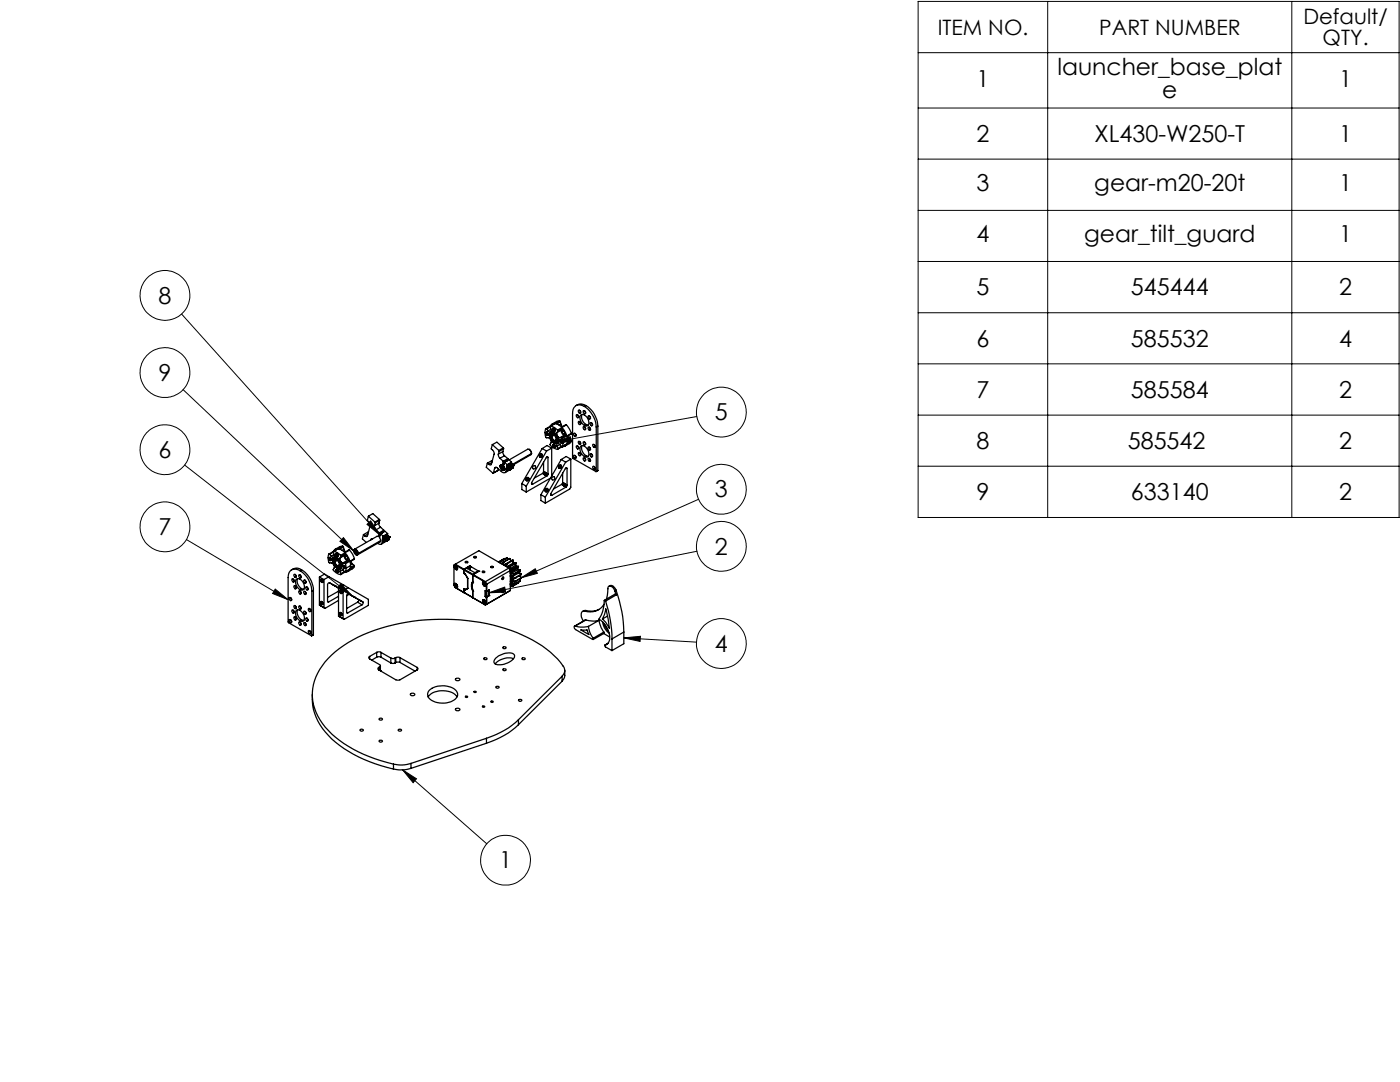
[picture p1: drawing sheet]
<svg xmlns="http://www.w3.org/2000/svg" width="279mm" height="216mm" viewBox="0 0 279 216" stroke-linecap="round" stroke-linejoin="round" font-family="sans-serif">
<defs><g id="words">
<g font-size="4.7">
<text x="194.9" y="17.3">1</text>
<text x="211" y="15">launcher_base_plat</text>
<text x="267.2" y="17.3">1</text>
<text x="232" y="19.5">e</text>
<text x="194.9" y="28.3">2</text>
<text x="218.4" y="28.3">XL430-W250-T</text>
<text x="267.2" y="28.3">1</text>
<text x="194.9" y="38.1">3</text>
<text x="218.4" y="38.1">gear-m20-20t</text>
<text x="267.2" y="38.1">1</text>
<text x="194.9" y="48.3">4</text>
<text x="216.4" y="48.3">gear_tilt_guard</text>
<text x="267.2" y="48.3">1</text>
<text x="194.9" y="59">5</text>
<text x="225.7" y="59">545444</text>
<text x="267.2" y="59">2</text>
<text x="31.6" y="60.6">8</text>
<text x="194.9" y="69.2">6</text>
<text x="225.7" y="69.2">585532</text>
<text x="267.2" y="69.2">4</text>
<text x="31.6" y="76">9</text>
<text x="142.7" y="83.9">5</text>
<text x="194.9" y="79.4">7</text>
<text x="225.7" y="79.4">585584</text>
<text x="267.2" y="79.4">2</text>
<text x="194.9" y="89.6">8</text>
<text x="225.1" y="89.6">585542</text>
<text x="267.2" y="89.6">2</text>
<text x="31.6" y="91.4">6</text>
<text x="142.7" y="99.3">3</text>
<text x="194.9" y="99.8">9</text>
<text x="225.7" y="99.8">633140</text>
<text x="267.2" y="99.8">2</text>
<text x="31.6" y="106.8">7</text>
<text x="142.7" y="110.7">2</text>
<text x="142.7" y="130.1">4</text>
<text x="99.6" y="173.3">1</text>
</g>
<g font-size="4.2">
<text x="260.1" y="4.9">Default/</text>
<text x="187.1" y="6.9">ITEM NO.</text>
<text x="219.4" y="6.9">PART NUMBER</text>
<text x="264" y="9">QTY.</text>
</g>
</g></defs>
<g fill="none" stroke="#000" stroke-width=".2">
<path d="M183.2 .3h96v103h-96zM183.2 10.5h96M209.1 .3v103M257.8 .3v103M183.2 21.6h96M183.2 31.7h96M183.2 42h96M183.2 52.2h96M36.2 62.7l39.6 44.1M36.5 77.8l34.1 32.1M183.2 62.4h96M183.2 72.6h96"/>
<path d="M36.8 92.8l33.5 26.1M110.6 88.2l3.2-1.1 .2 1zM139.1 83.1l-28.5 5.1M139.4 99.6l-35.4 15.7M183.2 82.8h96M183.2 93h96M37.2 107.7l20.3 12M54.9 117.5l2.6 2.2-3.1-1.3zM68 116.5l2.3 2.4-2.9-1.6zM68.5 107.3l2.1 2.6-2.8-1.9zM73.2 104.6l.8-.7 1.8 2.9zM97.6 118.3l3.1-1.1 .2 .9z"/>
<path d="M104 115.3l2.8-1.8 .4 .9zM139.1 110l-41.5 8.3M124.5 127.3l3.3-.3-.1 1zM124.5 127.3l14.5 .8M80.3 153.6l2.8 1.8-.7 .8zM80.3 153.6l16.9 14.8"/>
<circle cx="32.9" cy="58.9" r="5"/>
<circle cx="32.9" cy="74.4" r="5"/>
<circle cx="32.9" cy="89.7" r="5"/>
<circle cx="144" cy="97.6" r="5"/>
<circle cx="144" cy="82.2" r="5"/>
<circle cx="32.9" cy="105.1" r="5"/>
<circle cx="144" cy="109" r="5"/>
<circle cx="144" cy="128.4" r="5"/>
<circle cx="100.9" cy="171.6" r="5"/>
</g>
<path d="M110.6 88.2l3.2-1.1 .2 1zM104 115.3l2.8-1.8 .4 .9zM97.6 118.3l3.1-1.1 .2 .9zM124.5 127.3l3.3-.3-.1 1zM80.3 153.6l2.8 1.8-.7 .8zM54.9 117.5l2.6 2.2-3.1-1.3zM68 116.5l2.3 2.4-2.9-1.6zM68.5 107.3l2.1 2.6-2.8-1.9zM73.2 104.6l.8-.7 1.8 2.9z" fill="#000"/>
<g fill="none" stroke="#000" stroke-width=".25">
<path d="M97.3 92.4l-.3 .8 1.5 1.2M97.3 92.4l.2 .2M98.2 92.3l-.7 .3M98.2 88.7l-.2 .9 .5 .4 .1 .5-.5 2.1a.3 .3 0 0 1-.3 .2 .3 .3 0 0 1-.3-.2M98.2 92l-.9 .4M98.2 88.7l1.4 1.2M98.2 88.7l1-.5 1.2 1.2M98.7 93.5a.31 .31 0 0 1 .3-.3 .31 .31 0 0 1 .3 .2l.7 .7a.55 .55 0 0 0 .6 .2 .55 .55 0 0 0 .4-.3M98.7 93.5l-.2 .9M99 93.2l-.3 .3M99.3 93.9h.1M99.3 93.9l-.9 .5"/>
<path d="M99.4 90.6l.4 .8M99.4 93.6l-.1 .3M99.6 89.9v.2M99.6 90.1l-.2 .5M99.8 91.4l.6 .6M99.8 93l.1-.1a.62 .62 0 0 1 .8 .7M99.8 93a.59 .59 0 0 0 .2 .6 .59 .59 0 0 0 .6 .1l.1-.1M99.8 92.9h.1M99.9 92.7l-.1 .4M100 93.1a.31 .31 0 0 1 .4 0 .31 .31 0 0 1 .1 .4M100 93.1a.3 .3 0 0 0 .1 .4 .3 .3 0 0 0 .4 0M100 93.1h.1"/>
<path d="M100.1 93.1l.2 .5M100.1 93.1l.2 .5h.1l.1-.1M100.2 93.1h.1M100.2 93.1a.23 .23 0 0 0 0 .3 .23 .23 0 0 0 .3 0M100.2 93.1l.2 .4M100.2 92.8l-.3-.1-.1 .2M100.3 93.8h.1M100.3 92.7l.2 .3M100.3 93.8h.3M100.3 93l-.2 .1M100.3 93l.2 .4M100.3 93.6h.1"/>
<path d="M100.3 93h.1M100.4 90.1v.4l.3 .4M100.4 90.1l-1 .5M100.4 89.4l.1 .1M100.4 92l-.2 .8M100.4 89.4l-.8 .5M100.5 93.5h.1M100.5 93.4h.1M100.5 89.5l-.9 .6M100.5 89.5l-.1 .6M100.5 92.4l.1 .1M100.7 92.3l-.2 .7 .1 .2a.37 .37 0 0 1 0 .5 .37 .37 0 0 1-.4 .1l-.4-.5v-.4"/>
<path d="M100.7 92.1l-.1 .2M100.7 93.6h.1M100.7 92.3l.5 .4M100.7 90.9l-.9 .5M100.7 90.9l.7 .6M100.8 92l-.2 .3M100.8 92l-.1 .1M100.9 92l-.3 .3M100.9 92l-.3 .5M100.9 92h.2M100.9 92l-.3 .5-.4 .3M100.9 92h-.1"/>
<path d="M101 91.9l-.3 .2M101 92h.1M101 92h-.1M101.1 93.7l-.1 .3M101.1 93.1v.6M101.1 93.1h.1M101.1 93.1v.3h.2M101.1 93.3l.2 .1M101.2 93.2h.1M101.2 93.3l.3 .3M101.2 92.7l-.1 .4M101.3 93.2h.1"/>
<path d="M101.3 93.2v.1M101.3 93.3h.1M101.3 93.3v.1M101.3 93.3l.3 .2M101.3 93.3l.2 .3M101.3 93.2l.3 .3M101.3 93.4l.3 .2M101.3 93.1h.1M101.3 93.4h.1M101.3 93.4l.1 .1M101.3 93.2l.4 .3M101.3 93.2l.3 .2"/>
<path d="M101.4 93.1h.1M101.4 93.1v.1M101.4 91.5l-1 .5M101.4 91.5l-.2 .4M101.4 93.1l-.1 .1M101.4 93.1l.2 .2M101.4 93.1l.3 .3M101.4 93.2l.2 .2M101.4 93h.1M101.4 93v.1M101.4 93l.3 .3M101.4 93l.4 .2"/>
<path d="M101.4 93l.3 .2M101.4 93.5l-.3 .2M101.5 92.9h.1M101.5 92.9v.1M101.5 93l.3 .2M101.5 92.9l.3 .3M101.5 92.9l.2 .2M101.5 93l.2 .2M101.5 92.8h.1M101.5 93.6h.1M101.5 93.5v.1M101.5 93.5l.1 .1"/>
<path d="M101.5 92.8v.1M101.5 93.5h.1M101.5 92.8l.4 .3M101.5 92.9l.3 .2M101.6 93.7h.1M101.6 93.6v.1M101.6 93.6h.1M101.6 93.5v.1M101.6 93.5h.1M101.6 93.4v.1M101.6 93.4l.1 .1M101.6 92.8h.1"/>
<path d="M101.6 92.8l.2 .2M101.6 93.3v.1M101.6 93.3l.1 .1M101.6 92.7h.1M101.6 92.7v.1M101.6 93.3h.1M101.6 93.4h.1M101.6 92.8l-.2 .2M101.6 92.7l.3 .4M101.6 92.8l.3 .3M101.6 93.7l-.6 .3M101.6 92.7l.4 .3"/>
<path d="M101.7 93.7h.1M101.7 93.5h.1M101.7 93.4h.1M101.7 93.2v.1M101.7 93.2h.1M101.7 92.7h.1M101.7 92.7l.2 .3M101.7 92.7l.3 .3M101.7 93.3h.1M101.7 92.7l.3 .2M101.7 92.7l.4 .3M101.7 93.1v.1"/>
<path d="M101.7 93.1l.1 .1M101.7 93.1h.1M101.8 93.2h.1M101.8 93.1v.1M101.8 93.1h.1M101.8 92.6h.1M101.8 92.5l-.4 .3-.2 .4M101.8 92.5h.1M101.8 92.6l.2 .3M101.8 92.6l.3 .3M101.8 93.5h.1M101.8 93.7l-1 .6"/>
<path d="M101.8 93l.1 .1M101.8 93h.1M101.8 93.5v.1M101.8 93.6h.1M101.8 93.2l.5-.3a.52 .52 0 0 1-.1 .6 .52 .52 0 0 1-.5 .1zM101.8 92.6l.4 .2M101.8 92.6l.4 .3M101.9 92.6h.1M101.9 93.1h.1M101.9 93v.1M101.9 93h.1M101.9 93.6h.1"/>
<path d="M101.9 92.6l.3 .3M101.9 93.2l.2 .2M101.9 92.5a.65 .65 0 0 0-.7 .8M102 93.2h.1M102 92.9v.1M102 92.9h.1M102 92.9l.1 .1M102 93.2l-.2 .3M102 92.6h.1M102 92.6l.2 .2M102 93.2h-.1M102 93h.1"/>
<path d="M102 92.6l.3 .2M102.1 92.9h.1M102.1 93h.1M102.1 92.6h.1M102.1 92.8v.1M102.1 92.8l.1 .1M102.1 93.4l-.2 .2M102.1 93.4h.1M102.1 92.8h.1M102.1 93.4l-.3 .2M102.1 92.2l-.5-.5-.9 .6M102.1 92.2l-.9 .5"/>
<path d="M102.1 92.2l-.1 .4M102.1 93.1h.1M102.1 93.1l.2 .1M102.2 92.9h.1M102.2 92.8v.1M102.2 93.1h.1M102.2 92.8h.1M102.2 92.8l.1 .1M102.2 93.1l-.2 .1M102.2 93.1l.1 .1M102.3 92.9h.1M102.3 92.8v.1"/>
<path d="M102.3 92.8h.1M102.3 93.2l-.2 .2M102.3 93.2h.1M102.3 92.8l-.4-.3a.71 .71 0 0 0-.7 .8M102.3 92.8l.1 .1M102.3 93.2l.1-.2a.6 .6 0 0 0-.7 .7l.3-.1M102.4 92.9h.1M104.1 96.5l.9 .5M104.1 96.5v1.2l.9 .5M105 97v1.2M105.1 95.9h.1M105.1 95.4l-.1 .2 .1 .3"/>
<path d="M105.1 95.8h.3M105.1 95.8a.28 .28 0 0 1 0-.3 .28 .28 0 0 1 .4-.1 .27 .27 0 0 0-.4 .1 .27 .27 0 0 0 .1 .3M105.1 95.8h.1M105.4 95.8l-.2 .1M105.4 95.3l.2 .3-.2 .2M105.4 95.3a.35 .35 0 0 0-.4 .1 .35 .35 0 0 0 .1 .5M105.4 95.4a.3 .3 0 0 1 .1 .3 .3 .3 0 0 1-.3 .1M105.4 95.4l-.4 .1 .1 .4M105.4 95.3v.1M105.6 89.7l.5 .8M106.1 90.5l-.2-.6-.5-.3-3.8 2.2M106.1 90.5l-.2 .2-3.6 2.1"/>
<path d="M106.1 90.5l-3.9 2.2M106.1 96.5l.2 .1M107.8 91.2l.1 .1M107.8 91.2h.1M107.9 98.7l.9 .5M107.9 98.7v1.2l.9 .5M108 90.6l-.3 .3 .1 .3M108.1 90.6l.2 .3-.2 .3M108.1 90.6a.35 .35 0 0 0-.4 .2 .35 .35 0 0 0 .1 .4M108.1 91.2l-.2 .1M108.1 91.2h-.3M108.1 90.7l.1 .3-.1 .2h-.3"/>
<path d="M108.1 90.7h-.2l-.2 .2 .1 .3M108.1 90.6v.1M108.2 90.7a.28 .28 0 0 0-.3 .1 .28 .28 0 0 0-.1 .4M108.2 90.7a.28 .28 0 0 0-.4 .1 .28 .28 0 0 0 .1 .4M108.2 89.5l.9 .5M108.2 89.5l-4.1 7M108.3 94.5l.3 .2M108.3 94.5l-1.7 .9M108.5 94.1l-.2 .4M108.5 94.1l.3 .2M108.5 92.2v1.9M108.6 94.7l.2 .1"/>
<path d="M108.6 94.7h.4M108.7 94.4l-.1 .3M108.7 94.4l.3 .3M108.8 94.3l.2 .1M108.8 94.3l-.1 .1M108.8 94.8l.3 .2M108.8 99.2v1.2M108.9 94.4l.1 .2M108.9 94.3l.2 .4M108.9 98.1h.1M108.9 97.6l-.1 .2 .1 .3M108.9 85.6l-.1 .7a.92 .92 0 0 0 .3 1 .8 .8 0 0 1 .9 .9l-.2 .5a1.67 1.67 0 0 0 1.5 .9v-.1"/>
<path d="M108.9 85.6h.2M108.9 98l.3 .1M108.9 98a.29 .29 0 0 1 .1-.3 .29 .29 0 0 1 .3-.1 .27 .27 0 0 0-.3 .1 .27 .27 0 0 0 0 .3M108.9 98h.1M108.9 86.4l.3-.1 .2 .4M108.9 86.4l.3 .5M108.9 86.4h.1M109 94.3l.1 .3M109 86.3l.1 .4 .3 .2M109 86.4l.2 .5M109 94.7l-.2 .1M109 94.4v.3"/>
<path d="M109 94.4l.4 .2M109.1 86.4v.2M109.1 86.4l.3 .3M109.1 90l-4.1 7M109.1 85.6l.3 .4M109.1 86.4h.1M109.1 86.3v.1M109.1 86.6l.3 .3M109.1 86.6l.3 .1M109.1 95l-2.8 1.6M109.1 91.2l.3 .1M109.2 98.1h-.2"/>
<path d="M109.2 86.9h.2M109.2 86.3l.2 .4M109.2 86.3h.1M109.2 86.3h-.2v.1M109.3 97.5l.1 .4-.2 .2M109.3 97.5a.36 .36 0 0 0-.5 .1 .36 .36 0 0 0 .1 .5M109.3 97.5a.29 .29 0 0 1 0 .4 .29 .29 0 0 1-.3 .1M109.3 97.5l-.4 .1v.5M109.3 97.5h.1M109.4 94.6l-.3 .4M109.4 91.3l-.1-.2-.3 .2-2.9 5a.2 .2 0 0 0-.1 .2 .2 .2 0 0 0 .3 .1M109.4 91.3v3.3"/>
<path d="M109.4 86.7v.2M109.4 86.6v.1M109.7 86.8a1.65 1.65 0 0 0 1.4 1.7 .46 .46 0 0 0 .3-.6M109.7 86.8a.62 .62 0 0 1 .5-.6 .62 .62 0 0 1 .7 .4l.5 .7v.6M109.7 86.8h.1M109.8 86.9v-.2a.61 .61 0 0 1 .6-.4 .61 .61 0 0 1 .5 .5l.4 1M109.8 86.9a1.33 1.33 0 0 0 1.3 1.4l.2-.5M109.8 86.9h.1M109.8 86.9a1.39 1.39 0 0 0 1.3 1.4l.2-.1M109.8 95.4l-4.8 2.8M109.8 85.2l.2 .5M109.8 85.2l-.7 .4"/>
<path d="M109.9 85l-.1 .2M109.9 85l.7 .3 .7 .5M109.9 86.9a1.56 1.56 0 0 0 .7 1.3M109.9 86.9a1.2 1.2 0 0 0 1.3 1.3l.1-.2M109.9 86.9h.1M109.9 86.9v-.2a.64 .64 0 0 1 .7-.2 .64 .64 0 0 1 .5 .5l.2 .7M109.9 86.9a1.27 1.27 0 0 0 1.2 1.3l.2-.5M109.9 98.7l.2 .1M109.9 86.9l.1-.2a.51 .51 0 0 1 .4-.2 .51 .51 0 0 1 .5 .3l.4 .9M109.9 86.9a1.05 1.05 0 0 0 1.3 1.2l.1-.4M109.9 86.7v.2M110 85.7v.1a.31 .31 0 0 1-.2 .4 .31 .31 0 0 1-.4-.2"/>
<path d="M110 86.6v.1M110 85.7l-.6 .3M110 87a.34 .34 0 0 1 .2-.4 .34 .34 0 0 1 .4 .1 .89 .89 0 0 1 .3 1.4l-.3-.1M110 87l.1-.3a.89 .89 0 0 1 1 1M110 87a.89 .89 0 0 0 1 1l.1-.3M110 87h.1M110 86.4l-.2 .5M110.1 86.7a.74 .74 0 0 1 1.1 .8v.2M110.1 87.1h.1M110.1 89.4l-1 .6M110.1 89.4v5.6M110.1 89.4l-.9-.5-1 .6"/>
<path d="M110.2 86.6h-.1M110.2 86.8a.66 .66 0 0 1 .7 .4 .66 .66 0 0 1-.1 .7 .81 .81 0 0 1-.6-1.1zM110.2 86.8h.4l-.5 .3zM110.2 86.3l-.2 .2-.1 .4M110.3 88.8l.2-.2 .2 .2M110.3 88.8a.28 .28 0 0 0 .1 .4 .28 .28 0 0 0 .4-.1M110.3 85.6a.28 .28 0 0 1 .4-.1 .28 .28 0 0 1 .1 .4M110.3 85.6h.1M110.3 85.6l.1 .3M110.3 86.6h-.1M110.3 88.8h.1M110.3 85.5l.1 .4"/>
<path d="M110.4 85.9l.3 .2 .1-.2M110.4 85.6v.3M110.4 88.8l.2 .4M110.4 88.8l.2 .4 .2-.1M110.4 86.4l-.4 .1-.1 .4M110.4 85.6h.1M110.4 85.6l.2 .3M110.5 85.5l-.1 .1M110.5 85.7l.1 .3M110.5 85.6l.1 .3M110.5 85.6h-.1M110.5 88.8v.2l.3 .1"/>
<path d="M110.5 88.8h.1M110.5 88.8l.1 .2 .2 .1M110.5 85.5l.1 .3 .2 .1M110.5 85.4v.2M110.5 85.5l.3 .4M110.5 88.7v.1M110.6 88.4h.1M110.6 88h.1M110.6 88.7l-.1 .1M110.6 86.4h-.3a.44 .44 0 0 0-.5 .5M110.6 89.2h.1M110.6 85.5h-.1"/>
<path d="M110.6 85.5l-.2-.1-.1 .2M110.6 88.7l.2 .4zM110.6 88.1h.1M110.6 85.4l-.1 .1M110.6 88.7h.1M110.6 85.5l.2 .3M110.6 88.7l-.2 .1M110.6 88.2l.3 .1M110.6 88.2h.1M110.7 85.5l.1 .3M110.7 88.8l.1 .3M110.7 84.5h.1"/>
<path d="M110.7 88.8l.1 .2M110.8 84.5a.92 .92 0 0 0-1 .6M110.8 84.5l.6 .2 .7 .6M110.8 84.5l-.9 .5M110.8 89.1h.1M110.8 85.9h-.2M110.8 89v.1M110.8 86.6a.49 .49 0 0 0-.6-.2 .49 .49 0 0 0-.3 .5M111 86.9l.3 .8M111.1 87.9l-.1 .2M111.1 87.7h.1M111.2 86.3a.82 .82 0 0 0 .5 1"/>
<path d="M111.2 89l.1 .5M111.2 87.7l-.1 .3-.2 .1M111.3 85.8v.2M111.3 87.7h.1M111.3 86l-.1 .3M111.3 87.5v.2M111.3 87.7l-.2 .5-.5-.1M111.4 87.8h.1M111.5 87.8l-.3 .6h-.6M111.6 93.4l.1 .1M111.6 93.4h.1M111.7 93.4h.1"/>
<path d="M111.7 93.3v.1M111.7 84h-.5l-1 .6M111.7 84l.1 .2M111.7 84l-2.8 1.5M111.7 88h.1M111.7 88.7a.34 .34 0 0 0-.5-.2 .34 .34 0 0 0 0 .5M111.7 88.7l.3 .4M111.7 87.3h.3M111.7 88.7l-.5 .3M111.8 87.8l-.1 .2M111.8 87.8h.1M111.8 87.8l.2 .1"/>
<path d="M111.8 92.8l-.3 .4 .1 .2M111.8 88l.1 .3 .2 .1 .1-.1M111.8 87.9v.1M111.8 84.2l.1 .4M111.8 84.2l-.7 .4M111.9 87.9h-.1M111.9 87.9h.1M111.9 87.9l.1 .3 .2 .1M111.9 92.8l.2 .3-.2 .2M111.9 92.8a.35 .35 0 0 0-.4 .2 .35 .35 0 0 0 .1 .4M111.9 93.3l-.2 .2M111.9 93.3l-.2 .1"/>
<path d="M111.9 92.9l.1 .3-.1 .2h-.2M111.9 92.9h-.2l-.2 .1 .1 .4M111.9 87.8l.2 .3a.19 .19 0 0 1 .1 .2 .19 .19 0 0 1-.3 0l-.2-.3M111.9 84.6l.4 .5M111.9 92.8v.1M111.9 84.6l-.3 .2M112 92.9a.28 .28 0 0 0-.3 .1 .28 .28 0 0 0 0 .3M112 87.9h-.2M112 88h-.1M112 93a.27 .27 0 0 0-.3 0 .27 .27 0 0 0 0 .4M112 87.9l.2 .4M112 91.7l.9 .5"/>
<path d="M112 91.7l-4.1 7M112 89.1h.2M112 87.3l.2 .2M112 85.8a.88 .88 0 0 0 .6 1M112 85.8l-.8 .5M112 89.1l-.7 .4M112.1 96.7l.3 .2M112.1 96.7l-1.6 .9M112.1 85.3l.5 .6 .5 1.1M112.1 85.3l.1 .2M112.1 89.1l1-.5a.88 .88 0 0 1-1 .5zM112.2 89.1l-.9 .5"/>
<path d="M112.2 87.5l.2 .9M112.2 85.5l-.9 .5M112.2 85.5l-.2 .3M112.3 85.9a.37 .37 0 0 1 .3 .3 .37 .37 0 0 1-.1 .4l-.2-.2zM112.3 96.3l-.2 .4M112.3 96.3l.3 .1M112.3 94.4v1.9M112.4 88.4l-.2 .7M112.4 96.9h.1M112.4 86l-.2 .1M112.5 96.9l.1 .1M112.5 96.9h.4"/>
<path d="M112.5 96.6l-.1 .3M112.5 96.6l.4 .3M112.5 96.9h.3M112.6 96.4l.3 .2M112.6 96.4l-.1 .2M112.6 97l.4 .2M112.6 86.8h.4M112.6 86.8l-.9 .5M112.7 96.6l.1 .2M112.7 96.5l.2 .3M112.8 96.5l.1 .3M112.9 96.9l-.3 .1"/>
<path d="M112.9 96.6v.3M112.9 96.9h-.5M112.9 96.6l.3 .2M112.9 92.2l-4.1 7M113 86.8l.1 .2M113 97.2l-2.9 1.6M113 86.8l-1 .5M113 93.3l.2 .2M113 84.8l.6 .8 .4 .9M113 84.8l-.9 .4M113 84.8l-1.7 1M113.1 87l-.9 .5"/>
<path d="M113.2 96.8l-.2 .4M113.2 93.5l-.1-.2-.2 .2-3 5v.3h.2M113.2 93.5v3.3M113.2 87.9l-.1 .7M113.2 87.9l-.8 .5M113.3 87l.3 .5M113.6 87.5l.3 .3M113.6 87.5l-.4 .2M113.9 91.6l-.9-.5-1 .6M113.9 91.6l-1 .6M113.9 91.6v5.6l-.2 .4-4.9 2.8M113.9 87.8l.1 .3"/>
<path d="M113.9 87.8l-.7 .4M114 86.5l-.9 .5 .1 .9M114 88.1l-.3 .3-1 .6M114 86.5v.1l-.9 .5M114 88.1l-1.8 1M114.5 90.9a.34 .34 0 0 1 .4 .1 .34 .34 0 0 1-.1 .5l-.3-.3zM114.5 86.5a.31 .31 0 0 1 .5 .2 .31 .31 0 0 1-.3 .4l-.2-.4zM114.8 86.5l.2 .3M114.8 90.9l.2 .3M114.9 80.9l1-.3 1 .3M115 91.3l-.3 .1M115 86.9l-.3 .2"/>
<path d="M115 82.8a.32 .32 0 0 1 .4 .1 .32 .32 0 0 1-.1 .5l-.2-.3zM115 89a.31 .31 0 0 1 .4 .2 .31 .31 0 0 1-.1 .4zM115.3 82.8l.2 .3M115.3 89l.2 .3M115.5 81.8a.37 .37 0 0 1 .3 .3 .37 .37 0 0 1-.1 .4l-.2-.2zM115.5 84.1a.37 .37 0 0 1 .3 .2 .37 .37 0 0 1-.1 .4l-.2-.2zM115.5 88.1a.37 .37 0 0 1 .3 .2 .37 .37 0 0 1-.1 .4l-.2-.2zM115.5 90.3a.37 .37 0 0 1 .3 .2 .37 .37 0 0 1-.1 .4l-.2-.2zM115.5 83.2l-.2 .1M115.5 89.4l-.2 .2M115.7 81.9l.2 .3M115.7 84.2l.2 .3"/>
<path d="M115.7 88.2l.2 .2M115.7 90.4l.2 .3M115.9 82.8a1.07 1.07 0 0 1 1.5 .9l.1 .5a.6 .6 0 0 1-.3 .8 .6 .6 0 0 1-.8-.3 1.58 1.58 0 0 1-.5-1.9zM115.9 89a1.22 1.22 0 0 1 1.6 1.2v.3a.6 .6 0 0 1-.3 .7 .6 .6 0 0 1-.8-.3 1.56 1.56 0 0 1-.5-1.9zM115.9 84.6l-.3 .1M115.9 82.3l-.3 .1M115.9 90.8l-.3 .1M115.9 88.5l-.3 .2M116.2 82.7a1.65 1.65 0 0 0 .7 2M116.2 88.9a1.65 1.65 0 0 0 .7 2M116.4 82a.35 .35 0 0 1 .4 .1 .35 .35 0 0 1-.1 .5l-.3-.4zM116.4 85.2a.34 .34 0 0 1 .4 .1 .34 .34 0 0 1-.1 .5l-.2-.3z"/>
<path d="M116.4 88.2a.34 .34 0 0 1 .4 .2 .34 .34 0 0 1-.1 .4l-.2-.2zM116.4 91.4a.34 .34 0 0 1 .4 .1 .34 .34 0 0 1-.1 .5l-.3-.3zM116.6 81.1a1.43 1.43 0 0 0-1.7-.2 1.43 1.43 0 0 0-.6 1.6v8.9l4.6 2.7M116.6 81.1a5.3 5.3 0 0 1 2.4 4.1M116.7 82l.2 .3M116.7 85.2l.2 .3M116.7 88.2l.2 .3M116.7 91.4l.2 .3M116.9 82.4l-.3 .1M116.9 85.6l-.3 .1M116.9 88.6l-.3 .2M116.9 91.8l-.3 .2"/>
<path d="M116.9 80.9a5.1 5.1 0 0 1 2.4 4.1M116.9 84.7l.5 .1M116.9 90.9l.5 .2M116.9 80.9l-.3 .2M116.9 84.7l-.3 .2M116.9 90.9l-.3 .2M117.4 89.3a.32 .32 0 0 1 .4 .1 .32 .32 0 0 1-.1 .4l-.3-.2zM117.4 83a.31 .31 0 0 1 .4 .2 .31 .31 0 0 1-.2 .4l-.2-.3zM117.4 85.2a.31 .31 0 0 1 .4 .2 .31 .31 0 0 1-.2 .4l-.2-.3zM117.4 91.4a.36 .36 0 0 1 .4 .3 .36 .36 0 0 1-.1 .4l-.3-.4zM117.7 83l.1 .3M117.7 85.3l.1 .3"/>
<path d="M117.7 89.3l.1 .2M117.7 91.5l.1 .3M117.8 84.4a.33 .33 0 0 1 .4 .1 .33 .33 0 0 1-.1 .4l-.3-.2zM117.8 90.6a.37 .37 0 0 1 .4 .2 .37 .37 0 0 1-.1 .4l-.3-.2zM117.9 83.4l-.3 .2M117.9 85.7l-.3 .1M117.9 89.6l-.3 .2M117.9 91.9l-.3 .1M118.1 84.4l.2 .3M118.1 90.6l.2 .3M118.3 84.8l-.3 .1M118.3 91l-.3 .2"/>
<path d="M118.3 88.7a.34 .34 0 0 1 .4 .2 .34 .34 0 0 1-.1 .4l-.2-.2zM118.3 93.1a.34 .34 0 0 1 .4 .2 .34 .34 0 0 1-.1 .4l-.2-.1zM118.6 88.8l.2 .2M118.6 93.1l.2 .3M118.8 89.1l-.3 .2M118.8 93.5l-.3 .2M119 94.1h-.1M119 85.2v8.9M119.3 93.9h.1M119.3 93.9l-.3 .2M119.3 85l-.3 .2M119.3 85v8.9"/>
<path d="M57.7 119.3a.34 .34 0 0 1 .4 .1 .34 .34 0 0 1 0 .4l-.4-.3zM58 119.3l.2 .3M58.2 113.7l.3-.2a1.46 1.46 0 0 1 1.7 .2M58.2 119.7l-.2 .1M58.3 115.5a.37 .37 0 0 1 .4 .2 .37 .37 0 0 1-.1 .4l-.4-.3zM58.6 115.6l.1 .3M58.7 114.6a.31 .31 0 0 1 .4 .2 .31 .31 0 0 1-.2 .4l-.2-.3zM58.7 116.9a.31 .31 0 0 1 .4 .2 .31 .31 0 0 1-.2 .4l-.2-.3zM58.7 116l-.2 .1M59 114.7l.1 .2M59 116.9l.1 .3M59.1 115.6a1.07 1.07 0 0 1 1.5 .9l.1 .2a.66 .66 0 0 1-.1 .9 .66 .66 0 0 1-.9-.1 1.58 1.58 0 0 1-.6-1.9z"/>
<path d="M59.1 117.3l-.2 .2M59.1 115.1l-.2 .1M59.4 115.5a1.65 1.65 0 0 0 .8 2M59.7 114.7a.37 .37 0 0 1 .3 .2 .37 .37 0 0 1 0 .4l-.4-.3zM59.7 117.9a.37 .37 0 0 1 .3 .2 .37 .37 0 0 1 0 .4l-.4-.3zM59.9 113.9a1.43 1.43 0 0 0-1.7-.2 1.43 1.43 0 0 0-.7 1.6v8.8l4.7 2.7M59.9 113.9a5.1 5.1 0 0 1 2.3 4.1M59.9 114.8l.2 .2M59.9 118l.2 .3M60.1 115.1l-.2 .2M60.1 118.4l-.2 .1M60.2 113.7a5.1 5.1 0 0 1 2.3 4.1"/>
<path d="M60.2 117.5l.4 .1M60.2 113.7l-.3 .2M60.2 117.5l-.3 .2M60.7 115.7a.36 .36 0 0 1 .3 .3 .36 .36 0 0 1-.1 .4l-.3-.4zM60.7 118a.36 .36 0 0 1 .3 .2 .36 .36 0 0 1-.1 .4l-.3-.3zM60.9 115.8l.2 .3M60.9 118.1l.2 .2M61.1 117.1a.37 .37 0 0 1 .3 .2 .37 .37 0 0 1-.1 .4l-.2-.2zM61.1 116.2l-.2 .1M61.1 118.5l-.2 .1M61.3 117.2l.2 .2M61.5 117.5l-.3 .2"/>
<path d="M62.2 118v8.8M62.5 117.8l-.3 .2M62.5 117.8v8.8M63.7 115.1v5.6M63.7 115.1l1 .5M64 115.9l.2 .3M64 115.6h.2M64 115.6v.1M64 115.7v.2M64 115.6v.3M64.1 115.8l.1 .3M64.1 116l.1 .1"/>
<path d="M64.1 115.6v.4M64.2 115.6l-.2 .3M64.2 115.6l-.1 .4M64.2 115.6h.1M64.2 115.6l.3 .5-.1 .1h-.2M64.2 115.6l.1 .5M64.2 115.8l.1 .3M64.2 115.7l.1 .4M64.2 116.1v.1M64.3 115.7l.2 .3M64.3 116.1h.2M64.3 116.1h.1"/>
<path d="M64.5 116l-.3 .1M64.7 115.6v5.6l.2 .2M65.4 120v.2l.2-.1M65.4 120l.2 .1M65.7 111.4v-.1a.36 .36 0 0 1 .3 .1 .36 .36 0 0 1 .1 .4M65.7 111.4l.2 .4M65.7 115.1l-1 .5M65.7 115.1l2.9 1.6M65.7 115.1l-.9-.6-1.1 .6M65.7 111.4h.1M65.7 111.3a.39 .39 0 0 0 .4 .5M65.8 110.6h-.2l-.1 .6a1.18 1.18 0 0 0 .3 1.1 .8 .8 0 0 1 .9 .9l-.2 .6 1 .7 .5 .2"/>
<path d="M65.8 111.4l.1 .2M65.8 111.4h.1M65.8 111.4l.3 .3M65.8 110.6l.3 .4M65.9 111.2l-.1 .2zM65.9 111.6l.2 .2M65.9 111.6l.1 .2 .1-.1M65.9 111.8h.2M65.9 111.3l.2 .4M65.9 111.3h.1M65.9 111.3l-.2 .1M66.1 111.6v.1"/>
<path d="M66.4 111.8a1.44 1.44 0 0 0 1.5 1.6l.3-.5M66.4 111.8a.62 .62 0 0 1 .5-.6 .62 .62 0 0 1 .7 .3l.5 .8 .1 .6M66.4 111.8a.62 .62 0 0 1 .5-.6 .62 .62 0 0 1 .7 .3 1.4 1.4 0 0 1 .3 1.9l-.3 .1-.3-.2M66.4 111.8a.62 .62 0 0 1 .5-.6 .62 .62 0 0 1 .7 .3l.3 .5 .3 .9M66.4 111.8h.1M66.4 116.7l.6 .3zM66.5 111.9h.1M66.5 111.9a1.39 1.39 0 0 0 1.3 1.4M66.5 110l-.8 .6M66.5 110.2l.2 .4M66.5 110.2l-.7 .4M66.6 110l-.1 .2"/>
<path d="M66.6 110a2.15 2.15 0 0 1 1.4 .8M66.6 111.9a1.56 1.56 0 0 0 .7 1.3M66.6 111.5a.92 .92 0 0 1 1.3 .8l.2 .2a.57 .57 0 0 1-.3 .8 .57 .57 0 0 1-.7-.2l-.6-1zM66.6 111.9a1.41 1.41 0 0 0 1.2 1.3M66.6 111.9h.1M66.6 111.9a.57 .57 0 0 1 .6-.5 .57 .57 0 0 1 .5 .5l.3 .8M66.6 111.9a1.11 1.11 0 0 0 1.3 1.2l.1-.4M66.6 111.9a.49 .49 0 0 1 .4-.5 .49 .49 0 0 1 .6 .4l.4 .9M66.6 111.9a1.05 1.05 0 0 0 1.3 1.2l.1-.4M66.6 111.7v.2M66.7 110.6v.2a.31 .31 0 0 1-.2 .4 .31 .31 0 0 1-.4-.2M66.7 111.6l-.1 .3"/>
<path d="M66.7 111.6v.1M66.7 110.6l-.6 .4M66.7 112h.1M66.7 112l.1-.3a.94 .94 0 0 1 1.1 1M66.7 112a.89 .89 0 0 0 1 1l.1-.3M66.7 111.4l-.2 .5M66.8 111.7v-.1a.94 .94 0 0 1 1.1 1M66.8 112.1h.1M66.8 112.1l.1 .4 .4 .4h.3l.1-.3M66.9 111.8a.66 .66 0 0 1 .7 .4 .66 .66 0 0 1-.1 .7 .81 .81 0 0 1-.6-1.1zM66.9 111.8h.4l-.5 .3zM66.9 111.3l-.2 .2-.1 .4"/>
<path d="M66.9 116.9h.1M66.9 111.6h.1M67 113.8l.2-.2 .3 .2M67 113.8l.3 .4 .2-.1M67 110.6l.1-.2 .2 .1 .2 .4M67 110.6h.1M67 110.6l.1 .2M67 111.5l-.1 .1M67 113.8h.1M67.1 110.5v.3M67.1 110.8l.3 .3 .1-.2M67.1 110.6v.2"/>
<path d="M67.1 113.8l.2 .4M67.1 113.8l.2-.1 .2 .4M67.1 113.8l.1 .3 .3 .1v-.1M67.1 111.3l-.4 .2-.1 .4M67.1 110.6h.1M67.1 110.6l.2 .3M67.2 110.5l-.1 .1M67.2 110.6l.1 .3M67.2 113.7h.1M67.2 113.8v.2l.3 .1M67.2 113.7l.3 .4M67.2 113.7v.1"/>
<path d="M67.2 110.5l.3 .4M67.2 110.5v.1M67.2 110.5h.1M67.3 113h.1M67.3 110.5l.3 .4M67.3 111.4l-.2-.1a.44 .44 0 0 0-.6 .6M67.3 114.2h.1M67.3 110.5h-.1M67.3 110.5l-.3 .1M67.3 113.7l.2 .4M67.3 113.1h.1M67.3 110.5h.1"/>
<path d="M67.3 110.5l.2 .3M67.3 113.2l.4 .1M67.3 113.2h.1M67.4 110.5l.2 .3M67.5 113.8v.3M67.5 109.5h.1M67.5 109.5a.89 .89 0 0 0-1 .6M67.5 109.5l.5 .1 .9 .7M67.5 109.5l-1 .5M67.5 114.1h.1M67.5 110.8l-.2 .1M67.5 111.6v-.1a.46 .46 0 0 0-.8 .1"/>
<path d="M67.6 117.3l-1.8-1-.4 .2v3.5M67.6 118h.1M67.6 117.3v5.6M67.6 117.3l.9 .6M67.6 119l-2 1.1M67.6 119.8l-2.7 1.6M67.6 118l-2.2 1.2M67.7 111.9l.3 .8M67.7 113v.1M67.8 118l.2 .4M67.8 113h-.1M67.8 117.9h.1"/>
<path d="M67.8 117.9v.1M67.8 117.9h.2M67.8 113.3h.1M67.8 113h.1M67.8 112.7h.1M67.9 111.3a.8 .8 0 0 0 .5 1M67.9 112.7a.36 .36 0 0 1-.2 .4 .36 .36 0 0 1-.4-.1M67.9 114l.1 .5M67.9 118l.2 .3M67.9 118.1l.2 .2M67.9 112.6l-.1 .4-.2 .1M67.9 112.6v.1"/>
<path d="M67.9 117.9v.2M68 117.9l.1 .4M68 117.9l-.2 .1M68 117.9l-.1 .2M68 110.8v.3M68 112.7h.1M68 113.1l-.2 .2M68 117.9h.1M68 117.8a.3 .3 0 0 1 .3 .3 .3 .3 0 0 1-.3 .3M68 117.8l-.2 .1M68 118l.2 .3M68 117.9l.2 .4"/>
<path d="M68 114.5v.2M68 111.1l-.1 .2M68 112.5l.1 .2M68.1 112.7l-.3 .5-.5-.1M68.1 113l-.3 .2M68.1 112.7h.1M68.1 118.3l-.1 .1M68.1 117.9l.2 .3M68.1 118.3h.2M68.1 112.5h.1M68.2 118.3h.1M68.2 112.9h.1"/>
<path d="M68.2 118.3h-.1M68.3 118.3h-.2M68.3 118.2h.1M68.4 109l-.6 .1-.9 .5M68.4 109l.1 .1M68.4 109l-.9 .5M68.4 113l.3 .4 .2-.1M68.4 113h.1M68.4 113.7a.34 .34 0 0 0-.5-.2 .34 .34 0 0 0 0 .5M68.4 113.7l.4 .4M68.4 112.3h.4M68.4 113.7l-.5 .3"/>
<path d="M68.5 112.8l-.1 .2M68.5 112.8l.2 .1M68.5 112.8l.2 .1h-.2M68.5 117.9v5.5M68.5 113a.28 .28 0 0 0 .4 .3v-.1M68.5 112.9l.1 .1M68.5 112.9v.1M68.5 109.1l.2 .5M68.5 109.1l-.7 .5M68.6 116.7l-1 .6M68.6 116.7l.9 .6M68.6 112.9l.3 .4-.2-.1-.1-.2"/>
<path d="M68.6 112.9v.1M68.7 112.9l.2 .4M68.7 109.6l.3 .5M68.7 112.9h-.1M68.7 109.6l-.4 .2M68.7 112.9l.2 .3M68.8 112.3l.1 .2M68.8 110.8a.75 .75 0 0 0 .6 1M68.8 110.8l-.9 .5M68.8 114.1l-.8 .4M68.9 114.1a.88 .88 0 0 0 .9-.5l-.9 .5M68.9 114.1h.1"/>
<path d="M68.9 112.5l.2 .9M68.9 110.5v-.2l.7 1 .2 .7M68.9 110.5l-.9 .6M68.9 110.5l-.1 .3M69 110.9a.31 .31 0 0 1 .4 .3 .31 .31 0 0 1-.3 .3l-.2-.3zM69.1 113.4l-.1 .6-.2 .1M69.1 110.9l-.2 .2M69.2 118.9v3.3M69.4 111.8h.3M69.4 111.8l-1 .5M69.5 117.3l-1 .6M69.5 117.3l4 2.3v1.2l-4.8 2.8"/>
<path d="M69.6 118.5h-.2l-.2 .4M69.6 118.5l2.8 1.6M69.6 118.5l1.9 1.1M69.7 111.8l.1 .2M69.7 111.8l-.9 .5M69.7 118.6h.1M69.7 118.6l-.5 .3M69.7 109.8l.6 .8 .4 .9M69.7 109.8l-.1-.1-.8 .5M69.7 109.8l-1.7 1M69.8 112l-.9 .5M70 112.9l-.2 .7"/>
<path d="M70 112.9l-.9 .5M70 112l.3 .5M70.2 118.9l.6 .3zM70.3 112.5l.4 .3M70.3 112.5l-.3 .2M70.6 109.9v-.2a.61 .61 0 0 1 .7 .1 .61 .61 0 0 1 .2 .7M70.6 109.9v-.2a.59 .59 0 0 1 .7 .1 .59 .59 0 0 1 .1 .7M70.6 109.9a.59 .59 0 0 0 .2 .6 .59 .59 0 0 0 .6 .1v-.1M70.7 112.8v.2M70.7 112.8l-.8 .4M70.7 111.5l-.9 .5 .2 .9M70.7 113l-.3 .4-1 .6"/>
<path d="M70.7 111.5l-.9 .6M70.7 119.2h.1M70.7 113l-2.7 1.7M70.8 110a.3 .3 0 0 0 .1 .4 .3 .3 0 0 0 .4-.1M70.8 110l.2-.1 .3 .4M70.8 110h.1M70.8 110l.1 .3M70.8 109.9l.1 .4M70.9 110v.3M70.9 110h.1M70.9 110l.2 .4M71 110l.1 .2 .2 .1"/>
<path d="M71 109.9l-.1 .1M71 109.9v.1M71 109.9l-.2 .1M71 109.9v.2l.3 .2M71.3 110.3l-.2 .1M71.4 110.5h.1M71.5 110.5l-.1 .2h-.4M71.5 119.6l.1 .3-.2 .3M71.5 119.6l.3 .2M71.8 119.8l-.2-.1 .4 .2M71.8 119.8l.3 .1M72 119.9l.2 .1"/>
<path d="M72 119.9h.1M72.1 119.9l.1 .1M72.2 120l.2 .1M72.5 106.7l-.2 .8 .8 .7M72.5 106.7l.3 .2M73.4 106.6l-.6 .3M73.5 103l-.2 .9 .5 .5 .1 .5-.6 2a.32 .32 0 0 1-.5 0M73.5 103l1.3 1.2M73.5 103l.9-.5 1.3 1.1M73.5 106.3l-.1-.1-.9 .5M74 107.7h.1M74 107.6l.3-.1-.3 .2z"/>
<path d="M74.7 104.9l.1 .4 .2 .4M74.8 104.2l.1 .1M74.9 104.3l-.2 .6M75 105.7l.7 .6M75.5 107.1l-.3-.1-4.5 2.6M75.6 104.4l.1 .5 .3 .3M75.6 104.4l-.9 .5M75.7 103.6l.1 .2M75.7 106.3l-.2 .8M75.7 103.6l-.9 .6M75.8 103.8l-.9 .5M75.8 103.8l-.2 .6"/>
<path d="M75.8 108.1l-4.4 2.6M75.8 106.9l-.3 .2M75.9 106.5v.1M76 106.5l-.3 .8 .3 .4-.2 .4M76 106.4l.3-.1-.3 .2-.1 .3M76 106.4l-.1 .1M76 106.5l.5 .5M76 105.2l-1 .5M76 105.2l.6 .6M76 107.9l-4.5 2.6M76.1 106.3l-.1 .1M76.1 106.3l-.2 .3"/>
<path d="M76.1 106.3l-.2 .2M76.1 106.3h.1M76.2 106.3l-.3 .5M76.2 106.3h.1M76.2 106.3h-.1M76.3 108v.3M76.3 108.3a.54 .54 0 0 1-.9 .1M76.4 107.4l-.1 .6M76.4 107.4h.1M76.4 107.6l.2 .1M76.4 107.4v.3h.2M76.5 107.6h.1"/>
<path d="M76.5 107l-.1 .4M76.6 107.5h.1M76.6 107.5v.1M76.6 107.6h.1M76.6 107.6v.1M76.6 107.7h.1M76.6 107.6l.2 .2M76.6 107.6l.2 .3M76.6 107.5l.3 .3M76.6 107.7l.2 .2M76.6 107.4h.1M76.6 107.4v.1"/>
<path d="M76.6 107.5l.2 .2M76.6 105.8l-.9 .5M76.6 105.8l-.1 .4M76.6 107.4l.3 .3M76.6 107.5l.3 .2M76.6 107.4l.3 .2M76.7 107.3h.1M76.7 107.3v.1M76.7 107.4h-.1M76.7 107.3l.2 .3M76.7 107.3l.3 .3M76.7 107.8l-.4 .2"/>
<path d="M76.7 107.2h.1M76.7 107.2v.1M76.7 107.2l.3 .3M76.7 107.3l.2 .2M76.7 107.2l.4 .3M76.7 107.2l.3 .2M76.8 107.2l.2 .2M76.8 107.1h.1M76.8 107.9h.1M76.8 107.8h.1M76.8 107.1v.1M76.8 107.1l.3 .3"/>
<path d="M76.8 107.1l.2 .3M76.8 107.1l-.1 .1M76.8 107.9l.1 .1M76.8 107.7l.1 .1M76.8 107.7h.1M76.8 107.1l.3 .2M76.8 107.1l.4 .3M76.9 107.9h.1M76.9 107.6l-.1 .1M76.9 107.6v.1M76.9 107.6h.1M76.9 107l.3 .4"/>
<path d="M76.9 107.9v.1M76.9 107.9l-.6 .4M76.9 107.8h.1M76.9 107.7h.1M76.9 107.5l.1 .1M76.9 107h.1M76.9 107.5h.1M76.9 108h.1M76.9 107l-.1 .1M76.9 107l.3 .2M76.9 107l.4 .3M77 108h.1"/>
<path d="M77 107.6h.1M77 107.5h.1M77 107.4v.1M77 107.4l.1 .1M77 107h.1M77 107h-.1M77 107.4h.1M77 107l.2 .2M77 107l.3 .2M77 106.9h.1M77 106.9v.1M77 106.9l.3 .3"/>
<path d="M77 106.8h.1M77 107.7h.1M77 108l-.9 .6M77 107.7l.1 .1M77 106.8l-.4 .3-.2 .4M77 106.9l.4 .3M77 106.9l.3 .2M77.1 107.5h.1M77.1 107.3v.1M77.1 107.3h.1M77.1 107.3l.1 .1M77.1 106.9h.1"/>
<path d="M77.1 106.9l.2 .2M77.1 106.9l.3 .3M77.1 106.9l.3 .2M77.1 107.8h.1M77.1 107.4h.1M77.2 106.9h.1M77.2 107.2v.2M77.2 107.2h.1M77.2 107.2l.1 .1M77.2 106.9l.3 .3M77.2 107.5l.2 .2M77.2 107.4h.1"/>
<path d="M77.2 106.8a.71 .71 0 0 0-.7 .8M77.2 106.9l.2 .2M77.2 107.5h.1M77.2 107.4l.3-.2a.54 .54 0 0 1 0 .5 .54 .54 0 0 1-.5 .3v-.4zM77.2 107.5l-.2 .2M77.2 106.8a.66 .66 0 0 0-.7 .8M77.2 106.9l.4 .2M77.3 107.3h.1M77.3 107.2h.1M77.3 106.9h.1M77.3 107.1v.1M77.3 107.1l.1 .1"/>
<path d="M77.3 107.1h.1M77.3 106.9l.3 .3M77.4 107.2h.2v.3M77.4 107.2l-.5 .7h.3M77.4 107.2h.1M77.4 107.1h-.1M77.4 107.1v.1M77.4 107.7l-.3 .1M77.4 107.7h.1M77.4 106.5l-.6-.5-.8 .5M77.4 106.5l-.9 .5M77.4 106.5l-.1 .4"/>
<path d="M77.4 107.1h.1M77.4 107.1l.1 .1M77.4 107.3l-.2 .2M77.4 107.3h.1M77.4 107.3l.1 .2M77.5 107.3h.1M77.5 107.2h.1M77.5 107.1h.1M77.5 107.3l-.3 .2M77.5 107.3v.2M77.5 107.5l-.1 .2M77.5 107.5h.1"/>
<path d="M77.5 107.1l.1 .1M77.6 107.1h.1M77.6 107.1v.1M77.6 107.2h.1M90.7 116.6v.1M90.7 116.5a.43 .43 0 0 1 .5 .2 .43 .43 0 0 1-.1 .6l-.3-.3zM90.7 112.9a.49 .49 0 0 1 .5 .2 .49 .49 0 0 1-.1 .6l-.4-.3-.1-.3zM90.7 116.4a.51 .51 0 0 1 .5 .3 .51 .51 0 0 1-.1 .6l-.4-.3-.1-.3zM90.8 116.4h.1M90.8 112.8h.1M90.8 116.4l-.1 .2M90.8 112.8l-.1 .3"/>
<path d="M90.8 112.9a.47 .47 0 0 1 .4 .3 .47 .47 0 0 1-.1 .5l-.4-.5zM90.8 116.6a.3 .3 0 0 1 .4 .1 .3 .3 0 0 1-.2 .4l-.2-.3zM90.8 113a.35 .35 0 0 1 .4 .2 .35 .35 0 0 1-.1 .4l-.3-.3zM90.8 117.2h.1M90.8 117.2l1.7 1M90.8 112.7l-.2 .2M90.8 112.7l1.7 1 .1-.1M90.9 112.6l1.7 1M90.9 112.6l4.7-2.7 6 3.4M90.9 112.6l-.3 .1v4.1l.2 .4M90.9 112.6l-.1 .1M90.9 117.2l1.7 1"/>
<path d="M90.9 116.6l.3 .4M90.9 113l.3 .4M91 116.6l.2 .4M91 113v.2l.2 .2M91 113l.2 .4M91 117.2h.1M91 113.6h.1M91 117.2h.2M91 113.6l.2 .1M91.2 117h.1M91.2 113.4h.1M92.5 117.5v.7"/>
<path d="M92.5 118.2l1.9 1M92.5 114.4l.4 .2M92.5 117.5l.4 .2M92.6 118.2h.1M92.6 113.7l1.7 1M92.6 118.2l1.7 1M92.6 117.5l.2 .2M92.6 114.4l.2 .1M92.6 117.5h.1M92.6 114.4h-.1M92.6 113.6l-.1 .8M92.6 113.6l1.8 1"/>
<path d="M92.8 117.7h.1M92.8 114.5l.1 .1M92.9 117.7h.1M92.9 112.1a.25 .25 0 0 1 .3-.1 .25 .25 0 0 1 .1 .3h-.3zM92.9 114.6h.1M92.9 114.6l.4 .8M92.9 117.7h-.1M92.9 114.6l.4 .8v2M92.9 112.3l.1-.2h.3v.2M93 117.6h.1M93.3 113.3l1.4 1 .8-.4 .1 .1M93.3 113.3v.1"/>
<path d="M93.3 115.4v2M93.3 117.4l-.4 .3M93.3 115.4h.1M93.3 117.4h.1M93.3 113.4h.1M93.7 112.9l-1.1 .7M93.7 112.9l.1 .1M93.7 112.9l1.9 1.1M93.7 112.9v.1M93.8 113l-.5 .3M93.8 113l.1 .1M93.9 113.1h.1"/>
<path d="M93.9 113.4l-.1 .3M93.9 113.1l-.6 .3M94.3 116a1.93 1.93 0 0 0 0 1.9M94.3 114.7l.1 1.4 .1 .1a1.59 1.59 0 0 0 0 1.8l-.1-.1M94.3 116h.1M94.3 114.7h.1M94.3 117.9l.1 1.4M94.3 119.2h.1M94.4 116.1a1.79 1.79 0 0 0 0 1.8M94.4 117.9h-.1M94.4 119.3l2.5 1.4M94.4 119.3l2.4 1.3"/>
<path d="M94.4 114.7h.1M94.4 116.1l-.1 .4M94.4 114.6v.1M94.4 114.7v.1l2.4 1.3M94.4 114.7l2.5 1.4M94.4 117.9h.1M94.5 117.9h-.1M94.6 111.1h.4a.22 .22 0 0 1-.2 .2 .22 .22 0 0 1-.2-.2zM94.7 111.3l.1-.2 .2 .2M95.6 114h.1M95.6 114l-1.2 .6M95.6 114l-1.2 .7"/>
<path d="M96.3 114l.4 .1a.22 .22 0 0 1-.2 .2 .22 .22 0 0 1-.2-.3zM96.3 116.2a.41 .41 0 0 1 .6 .2 .41 .41 0 0 1-.1 .5l-.4-.2zM96.3 119.8a.41 .41 0 0 1 .6 .2 .41 .41 0 0 1-.1 .5l-.4-.3zM96.3 114.2l.1-.1h.3v.1M96.4 116.1l-.1 .2M96.4 116.3a.33 .33 0 0 1 .4 .1 .33 .33 0 0 1-.1 .4l-.2-.2zM96.4 119.7l-.1 .2M96.5 119.8a.31 .31 0 0 1 .4 .2 .31 .31 0 0 1-.3 .4l-.2-.3zM96.6 116.2l.3 .5M96.6 119.8l.2 .5M96.6 116.2l.3 .5zM96.6 119.8l.3 .5z"/>
<path d="M96.6 116.9h.1M96.7 116.9h.2M96.8 116.1l.2 .5M96.8 119h.1M96.9 116.1h-.1M96.9 116.1l.3 .5M96.9 117.9v1.1M96.9 116.9h.1M97 116.6h.2M97 116.6v3.9M97.2 116.6v3.9M97.6 118.9h.1"/>
<path d="M97.6 118.9v-1.2l-.4 .3-.4-.1v1.1M97.6 118.9l-.4 .2-.4-.1M97.6 117.8l-.4 .2-.3-.1M97.6 118.9l-.4 .2-.3-.1M97.9 113.1a.25 .25 0 0 1 .3-.1 .25 .25 0 0 1 .2 .2h-.4zM98 113.2l.1-.1h.3v.1M99.8 112.1v.2M99.8 112.1h.1M99.8 112v.1M99.9 112.1l.1 .4M99.9 112v.1M100.2 117.9l.2-.1a.2 .2 0 0 1 .1 .3 .2 .2 0 0 1-.3 0z"/>
<path d="M100.3 115.2h.1a.2 .2 0 0 1 .1 .3 .2 .2 0 0 1-.3 0zM100.3 115.2l.1 .1a.17 .17 0 0 1 0 .2 .17 .17 0 0 1-.2 0M100.3 117.8l.1 .1a.17 .17 0 0 1 0 .2 .17 .17 0 0 1-.2 0M100.4 112.1l-.2 .5M100.4 112.1l.1 .1M100.4 112.1h.1M100.5 112.2h.1M100.5 112.2v.5M100.6 111.5h.2M100.6 111.4l-1.1 .7M100.6 111.4v.1M100.7 111.4l.1 .1"/>
<path d="M100.9 112.6l-.3 .2M101 112.5l-.3 .4M101 112.5l.1 .1M101 112.5h.1M101.1 112.6l-.1 .4M101.1 112.5v.1M101.2 111.3l.2 .3M101.2 111.3l-1.3 .7M101.2 111.3l-1.4 .7M101.2 111.3h.1M101.6 113.3l.2 .5v4M101.6 113.3l.2 .5-4.6 2.8"/>
<path d="M101.6 113.3l-4.7 2.8M101.6 113l-.3 .2M101.6 113l.1 .1M101.6 113h.1M101.7 113.1l-.1 .3M101.7 113.1h.1M101.7 111.4l.2 .6zM101.7 111.5l-1.2 .7M101.7 111.4l-1.3 .7M101.7 111.4v.1M101.8 116.6l.1-.1 .7 .2M101.8 116.6l.4 .4"/>
<path d="M101.8 116.8l.4 .2M101.8 114.9l.2 .6M101.8 117.8l-4.9 2.9M101.8 117.8l-.2 .2M101.9 114.5l-.1-.2a2.04 2.04 0 0 1 0 2.2M101.9 114.5h.6M102 115.5l-.2 .6M102 116.5l-.2 .1M102.1 116.2l.5 .4M102.1 117l-.3 .1M102.1 113.7l.1 .1M102.1 115.1l.6 .2"/>
<path d="M102.1 113.7h.1M102.2 115.7l.6 .3M102.2 113.7v.1M102.2 117h.1M102.2 113.8h.1M102.3 116.1l-.2 .1M102.4 111.8v.6M102.4 111.8v.4M102.4 111.8l-1.3 .7M102.4 111.8l-1.4 .7M102.4 111.8h.1M102.4 112.4l.2 .1"/>
<path d="M102.4 112.3l.2 .2M102.4 112.4l-1.3 .7M102.5 114.5l.1 .1M102.5 114.5h.1M102.6 114.6l-.5 .3v.2M102.6 114.5v.1M102.6 116.7h.1M102.6 116.6v.1M102.6 116.6h.1M102.6 115.5l-.4 .2M102.7 115.3l.1 .1M102.7 116.1l-.6-.1v.2"/>
<path d="M102.7 115.3h.1M102.7 116.1h.1M102.8 115.4l-.6 .1v.2M102.8 116l-.1 .1M102.8 115.3v.1M102.8 115.4h.1M102.8 116h.1M102.8 116v.1M102.9 112.3l-1.5 .8M102.9 112.8l.1 .2M102.9 112.8l-1.2 .7M102.9 112.3l-1.3 .7"/>
<path d="M102.9 112.3h.1M102.9 112.3l.1 .1M103 112.4l-.1 .4M103 112.4v.1M103 112.4l-1.3 .7M103 113l-1.2 .8 .3-.1M103.3 113.4l-1.5 .8 .4-.4M103.3 113.4l.1 .3M103.4 113.7l.4 .1-1.2 .7M103.4 113.7l-1.5 .8M103.4 113h-.4M103.4 113l-1.2 .7"/>
<path d="M103.4 113l.1 .1M103.5 113.1l-.2 .3M103.5 116.2v.1zM103.5 116.3l-1.3 .7M103.5 113.1l-1.3 .7M103.5 114.1l.1 .2zM103.6 114.3l.4 .3M103.6 114.3l-1.5 .8M103.6 114.9h.1M103.6 114.9l.4 .4M103.7 115.6l.1 .3M103.7 114.3l.3 .3"/>
<path d="M103.7 115.6l.2 .3M103.7 113.7l.1 .1M103.8 113.8h.1M103.8 113.9l-.1 .1M103.8 113.9l-1.4 .9M103.8 113.8v.1M103.8 115.9l-1.2 .7M103.8 115.9h.1M103.9 115.9l-1.3 .8M104 114.6l-1.2 .7M104 114.6h.1M104 115.3l-1.2 .7"/>
<path d="M104 115.3h.1M104 114.6l-1.2 .8M104 115.3l-1.2 .8M120.9 119.9a24.9 24.9 0 0 1 1.2 7.6M120.9 119.9l-.3-.1a7.4 7.4 0 0 1-1.1 3.7 4.3 4.3 0 0 1 2.1 4.5 1.05 1.05 0 0 1-.8 .7M121.5 117a.95 .95 0 0 1 1.4 .8M122.7 117.9l.3 .8M122.7 117.9a.93 .93 0 0 0-1.3-.8l-.4 2.4M122.9 117.8a25.3 25.3 0 0 1 1.6 8.3M122.9 117.8l-.2 .1M123 118.7l-.2-.2-2.2 1.3M123 118.7l-2.1 1.2"/>
<path d="M57.8 123.6a.37 .37 0 0 1 .3 .2 .37 .37 0 0 1 0 .4l-.4-.3zM58 123.7l.2 .3M58.2 124.1l-.2 .1M58.3 121.7a.37 .37 0 0 1 .4 .2 .37 .37 0 0 1-.1 .4l-.4-.3zM58.6 121.8l.1 .3M58.7 120.8a.37 .37 0 0 1 .4 .2 .37 .37 0 0 1-.1 .5l-.3-.3zM58.7 123.1a.37 .37 0 0 1 .4 .2 .37 .37 0 0 1-.1 .4l-.3-.2zM58.7 122.2l-.2 .1M59 120.9l.1 .3M59 123.2l.1 .2M59.1 121.8a1.07 1.07 0 0 1 1.5 .9l.1 .5a.6 .6 0 0 1-.3 .8 .6 .6 0 0 1-.7-.3 1.56 1.56 0 0 1-.6-1.9zM59.1 123.5l-.2 .2"/>
<path d="M59.1 121.3l-.2 .1M59.4 121.7a1.65 1.65 0 0 0 .8 2M59.7 120.9a.37 .37 0 0 1 .3 .3 .37 .37 0 0 1 0 .4l-.4-.4zM59.7 124.1a.37 .37 0 0 1 .3 .2 .37 .37 0 0 1 0 .4l-.4-.3zM59.9 121l.2 .3M59.9 124.2l.2 .3M60.1 124.6l-.2 .1M60.1 121.4l-.2 .1M60.2 123.7l.4 .1M60.2 123.7l-.3 .2M60.7 122a.36 .36 0 0 1 .3 .2 .36 .36 0 0 1-.1 .4l-.3-.4zM60.7 124.2a.36 .36 0 0 1 .3 .2 .36 .36 0 0 1-.1 .4l-.3-.3z"/>
<path d="M60.9 122.1l.2 .2M60.9 124.3l.2 .3M61.1 123.3a.31 .31 0 0 1 .4 .2 .31 .31 0 0 1-.3 .4l-.2-.3zM61.1 122.4l-.2 .2M61.1 124.7l-.2 .1M61.3 123.4l.2 .2M61.5 123.8l-.3 .1M61.5 121.5a.34 .34 0 0 1 .4 .1 .34 .34 0 0 1 0 .5l-.3-.3zM61.5 125.9a.35 .35 0 0 1 .5 .1 .35 .35 0 0 1-.1 .5l-.4-.4zM61.8 121.5l.2 .3M61.8 125.9l.2 .3M62 121.9l-.2 .1"/>
<path d="M62 126.3l-.2 .1M62.3 138.6a11.1 11.1 0 0 0 4.7 9.5 27.6 27.6 0 0 0 11.5 5.4M62.5 126.6l-.3 .3M62.5 126.6l-.3 .2M63.7 120.7l1.2 .7M63.7 120.7l.3 .2M64 120.2l.2 .4M64 120.1v.1M64 120.2v.1M64 120.4l.2 .2M64 120.4v-.2l.1-.2 .3 .4M64.1 120.2l.1 .4"/>
<path d="M64.1 120.2l.2 .3M64.2 120l-.1 .3 .2 .2M64.2 120.6h.1M64.2 120.1l.3 .4-.3 .1M64.2 120.1h-.2v.3M64.2 120.1l.1 .4M64.2 120.1l-.1 .1M64.2 120.2l.2 .2M64.3 120.5h.1M64.3 120.5l-.1 .1M64.3 120.1l.2 .3-.2 .1M64.3 120.1l.2 .3"/>
<path d="M64.4 120.4l-.1 .1M67.6 122.9l.9 .5M67.6 122.9l1.1 .7M67.8 122.4h.1M67.8 122.4l.2 .4M67.8 122.3v.1M67.8 122.6l.2 .2M67.9 122.4l.1 .4M67.9 122.4l.2 .3M68 122.2l-.1 .2 .2 .3M68 122.8h.1M68 122.2l.3 .5-.1 .1h-.2"/>
<path d="M68 122.2l-.2 .1v.3M68 122.2l.2 .5M68 122.2l-.1 .2M68 122.3l.2 .4-.1-.5-.3 .1v.3M68.1 122.7h.1M68.1 122.7l-.1 .1M68.1 122.3l.2 .3M68.2 122.7h.1M68.2 122.3l.1 .3M68.2 122.7l.1-.1-.1 .1M68.5 123.4l.2 .2M69.2 122.2l.2 .1"/>
<path d="M71.4 120.2l.8 .5M71.4 120.2l-2.2 1.2M72.2 120.7l-2.8 1.6M72.4 120.1l.1 .2-.3 .4M73.8 131a.26 .26 0 0 0-.2 .2 .26 .26 0 0 0 .2 .3M73.8 131.5l1.9 1.1a.26 .26 0 0 1 .2 .3 .26 .26 0 0 1-.2 .2M73.8 131v.5M75.2 130.2l.2-.1 .6 .1M75.2 131.1l.4-.1 .4 .1M75.2 130.2l-1.4 .8M75.2 130.2v.9M75.2 131.1l-1 .6"/>
<path d="M75.6 133.2a.26 .26 0 0 0-.2 .2 .26 .26 0 0 0 .2 .3M75.6 133.7l3.6 2 .6-.1 3.5-1.9M75.6 133.2v.5M75.7 133.1l-.1 .1M75.7 133.1v.6M75.9 133.8h.1M75.9 132.9v.9M76 130.2l2 1.1M76 130.2v.9M76 131.1l2 1.2M78 131.3l.3 .1 .5-.1M78 132.3l.4 .1 .4-.1"/>
<path d="M78 131.3v1M78.8 131.3v1M79 131.2l.3-.1 .5 .1M79 132.2h.8M79 131.2l-.2 .1M79 131.2v1M79 132.2l-.2 .1M79.8 131.2l3.5 2M79.8 131.2v1M79.8 132.2l3 1.7M81.9 138.5a.47 .47 0 0 1 .5-.2 .47 .47 0 0 1 .4 .4 .47 .47 0 0 1-.5 .2 .47 .47 0 0 1-.4-.4zM83.3 133.2a.26 .26 0 0 1 .1 .2 .26 .26 0 0 1-.1 .3"/>
<path d="M83.3 133.2v.5M85.4 139.1a4.1 4.1 0 0 1 5.4-.5l.4 .5M85.7 137.8a4.2 4.2 0 0 1 5.4 .1 1.33 1.33 0 0 1-.8 2 4.1 4.1 0 0 1-4.9-.8v-.8zM90.9 135.5a.47 .47 0 0 1 .5-.2 .47 .47 0 0 1 .4 .4 .47 .47 0 0 1-.5 .2 .47 .47 0 0 1-.4-.4zM92.9 138.9l.4 .1a.2 .2 0 0 1-.2 .2 .2 .2 0 0 1-.2-.3zM94.6 138l.3-.1 .1 .2-.3 .1zM96.6 131.4a.31 .31 0 0 1 .3-.2 .31 .31 0 0 1 .2 .4h-.5zM96.6 120.5h.1M96.7 120.5h.2M96.8 120.6l.1 .1M96.8 120.3h.1M96.9 120.5h.1"/>
<path d="M97 120.5l-.2 .1M97 120.5h.2M97.2 120.5l-.3 .2M99 137.1a.35 .35 0 0 1 .3-.2 .35 .35 0 0 1 .3 .3 .36 .36 0 0 1-.4 .1 .36 .36 0 0 1-.2-.2zM99 131.3a3.4 3.4 0 0 1 3.5-.8l.1 .1a1.28 1.28 0 0 1-1 1.5 2.92 2.92 0 0 1-2.9 .3l-.1-.5zM100.4 133.6a.31 .31 0 0 1 .3-.2 .31 .31 0 0 1 .2 .4h-.5zM100.4 129.2a.31 .31 0 0 1 .3-.2 .31 .31 0 0 1 .2 .4h-.4zM102.4 131.4a3.5 3.5 0 0 0-3.6 1.1M103.6 139.6l.5 .1a.32 .32 0 0 1-.3 .2 .32 .32 0 0 1-.3-.2zM104.2 131.4a.31 .31 0 0 1 .3-.2 .31 .31 0 0 1 .2 .4h-.5zM112.2 134.9a1.42 1.42 0 0 0 .2-2 20.8 20.8 0 0 0-10.4-7.1 42.2 42.2 0 0 0-30.6 1.3 16.7 16.7 0 0 0-8.4 8 9.5 9.5 0 0 0 2.5 10.7 25.5 25.5 0 0 0 13 6.7M112.2 134.9v1"/>
<path d="M112.2 134.9l-8.7 8.7M112.2 135.9l-8.7 8.7M112.7 133.8v1.1l-.5 1M114.8 124.9a.37 .37 0 0 0-.2 .4 .37 .37 0 0 0 .3 .3l3.4 2h.1v-.2M114.8 124.9a5.1 5.1 0 0 0 2.6 .1M115.9 125.7h.8a.49 .49 0 0 1 .7 .6l.1 .3zM116.7 122a.61 .61 0 0 0-.6 .2 .61 .61 0 0 0-.1 .6l.5 1.1M116.9 123.7a4.7 4.7 0 0 0 2.7 .1M116.9 123.7l-2.2 1.3M116.9 121.8l-.6 .2M116.9 121.8l-.2 .2M116.9 123.7l-2.1 1.2"/>
<path d="M117.4 125a4.4 4.4 0 0 0 1 2.4M119.6 121.6l-1.1 .3-1.6-.1M119.6 123.8a4.8 4.8 0 0 0 .9 2.3M119.6 123.8l-2.2 1.2M120.3 124.1a2.97 2.97 0 0 0 1.3 2.2M120.5 126.4l1.2 .7M120.5 126.1v.3M120.5 126.4l-2.1 1.2M120.5 126.1l-2.1 1.3M120.5 120.6a3.3 3.3 0 0 1-3.8 1.4M120.6 124.5l.3 .7 .5 .7M120.8 128.7v.4l1.3 .7"/>
<path d="M120.9 121.5l.5 1.9 .2 1.9-.8-1.2-.6-.6 .4-.9zM121.2 122.9l-1 .6M121.3 128.4l-.6 .3M122.1 127.5v2.3M124.5 126.1l-2.4 1.4M124.5 126.1v2.3l-2.4 1.4M71.9 145.6l.3-.1 .3 .1a.32 .32 0 0 1-.3 .3 .32 .32 0 0 1-.3-.3zM75.7 147.8a.35 .35 0 0 1 .3-.1 .35 .35 0 0 1 .3 .3 .35 .35 0 0 1-.4 .1 .35 .35 0 0 1-.2-.3zM75.7 143.4a.31 .31 0 0 1 .4-.1 .31 .31 0 0 1 .1 .4h-.5zM78.5 152.5v1M79.6 145.6l.2-.1 .3 .1a.32 .32 0 0 1-.3 .3 .32 .32 0 0 1-.3-.3zM82 152.3a6.3 6.3 0 0 1-3.5 .2"/>
<path d="M82 153.3a7.3 7.3 0 0 1-3.5 .2M82 152.3v1M90.9 141.5a.47 .47 0 0 1 .5-.2 .47 .47 0 0 1 .4 .4 .47 .47 0 0 1-.5 .2 .47 .47 0 0 1-.4-.4zM97.1 147.3l-15.1 5M97.1 147.3v1M97.1 148.3l-15.1 5M103.5 143.6a16.4 16.4 0 0 1-6.4 3.7M103.5 144.6a16.4 16.4 0 0 1-6.4 3.7M103.5 143.6v1"/>
<circle cx="106.6" cy="93.2" r=".32"/>
<circle cx="110.4" cy="95.4" r=".34"/>
<circle cx="98.2" cy="140" r=".2"/>
<circle cx="96.5" cy="141" r=".2"/>
</g>
<use href="#words"/>
</svg>
